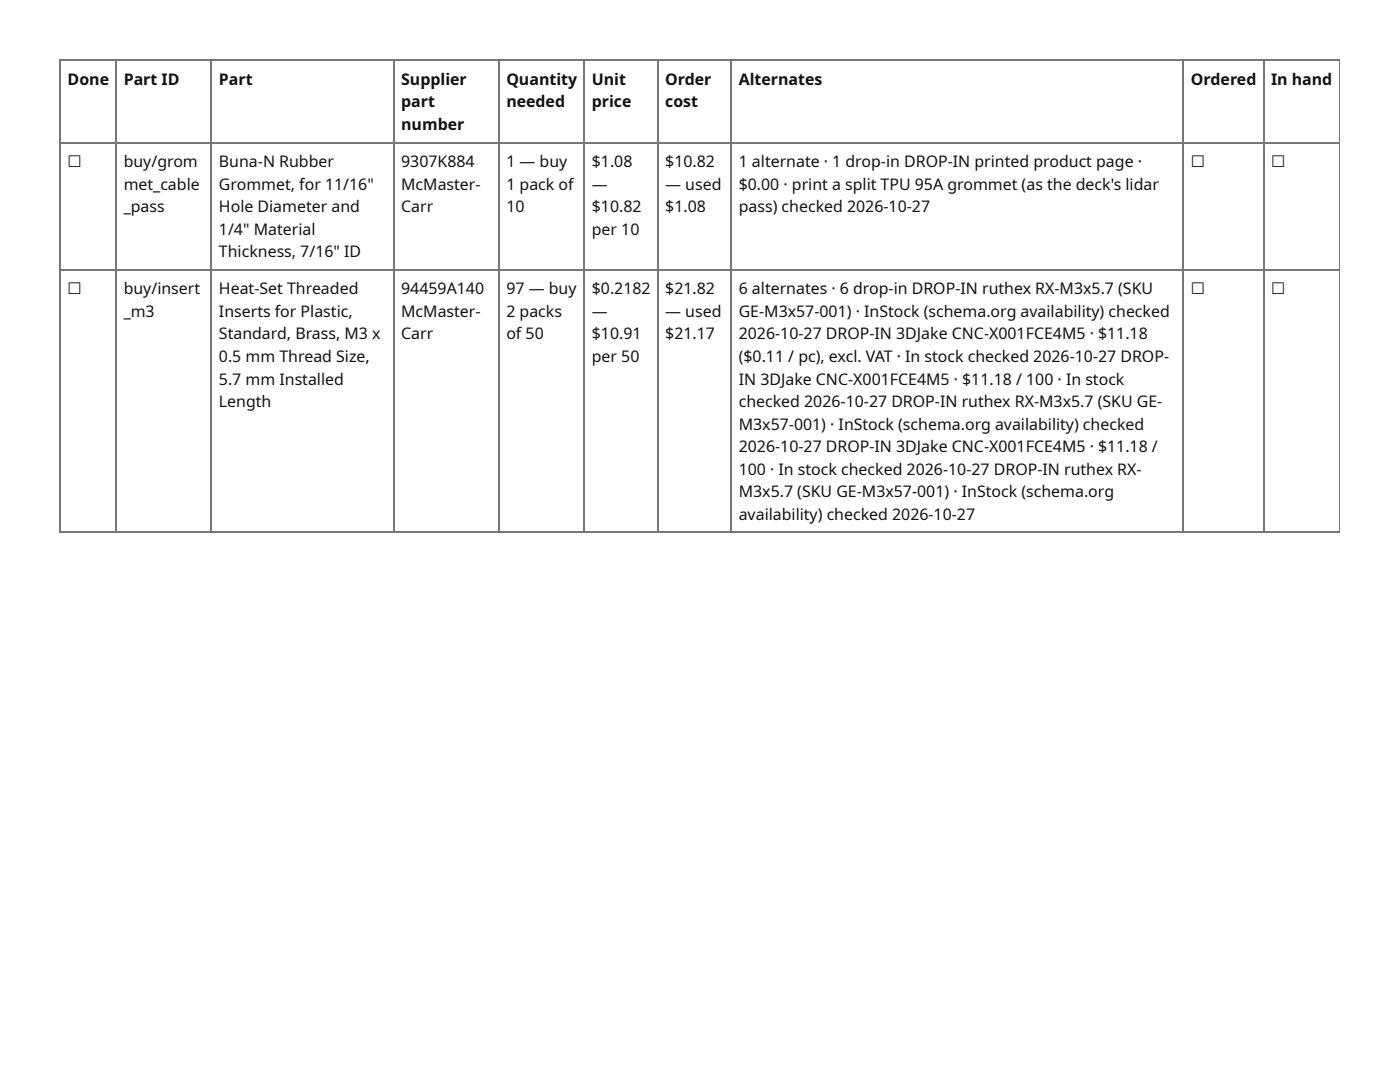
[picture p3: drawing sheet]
<svg xmlns="http://www.w3.org/2000/svg" width="279mm" height="216mm" viewBox="0 0 279 216" stroke-linecap="round" stroke-linejoin="round" font-family="sans-serif">
<defs><g id="words">
<g font-size="3.2" fill="#111">
<text x="13.5" y="16.9">Done</text>
<text x="24.7" y="16.9">Part ID</text>
<text x="43.7" y="16.9">Part</text>
<text x="80.1" y="16.9">Supplier</text>
<text x="101.1" y="16.9">Quantity</text>
<text x="118.1" y="16.9">Unit</text>
<text x="132.8" y="16.9">Order</text>
<text x="147.4" y="16.9">Alternates</text>
<text x="237.7" y="16.9">Ordered</text>
<text x="253.7" y="16.9">In hand</text>
<text x="80.1" y="21.4">part</text>
<text x="101.1" y="21.4">needed</text>
<text x="118.1" y="21.4">price</text>
<text x="132.8" y="21.4">cost</text>
<text x="80.1" y="25.9">number</text>
<text x="13.5" y="33.3">☐</text>
<text x="24.7" y="33.3">buy/grom</text>
<text x="43.7" y="33.3">Buna-N Rubber</text>
<text x="80.1" y="33.3">9307K884</text>
<text x="101.1" y="33.3">1 — buy</text>
<text x="118.1" y="33.3">$1.08</text>
<text x="132.8" y="33.3">$10.82</text>
<text x="147.4" y="33.3">1 alternate · 1 drop-in DROP-IN printed product page ·</text>
<text x="237.7" y="33.3">☐</text>
<text x="253.7" y="33.3">☐</text>
<text x="24.7" y="37.8">met_cable</text>
<text x="43.7" y="37.8">Grommet, for 11/16&quot;</text>
<text x="80.1" y="37.8">McMaster-</text>
<text x="101.1" y="37.8">1 pack of</text>
<text x="118.1" y="37.8">—</text>
<text x="132.8" y="37.8">— used</text>
<text x="147.4" y="37.8">$0.00 · print a split TPU 95A grommet (as the deck's lidar</text>
<text x="24.7" y="42.3">_pass</text>
<text x="43.7" y="42.3">Hole Diameter and</text>
<text x="43.7" y="46.8">1/4&quot; Material</text>
<text x="80.1" y="42.3">Carr</text>
<text x="101.1" y="42.3">10</text>
<text x="118.1" y="42.3">$10.82</text>
<text x="118.1" y="46.8">per 10</text>
<text x="132.8" y="42.3">$1.08</text>
<text x="147.4" y="42.3">pass) checked 2026-10-27</text>
<text x="43.7" y="51.3">Thickness, 7/16&quot; ID</text>
<text x="13.5" y="58.7">☐</text>
<text x="24.7" y="58.7">buy/insert</text>
<text x="43.7" y="58.7">Heat-Set Threaded</text>
<text x="80.1" y="58.7">94459A140</text>
<text x="101.1" y="58.7">97 — buy</text>
<text x="118.1" y="58.7">$0.2182</text>
<text x="132.8" y="58.7">$21.82</text>
<text x="147.4" y="58.7">6 alternates · 6 drop-in DROP-IN ruthex RX-M3x5.7 (SKU</text>
<text x="237.7" y="58.7">☐</text>
<text x="253.7" y="58.7">☐</text>
<text x="24.7" y="63.2">_m3</text>
<text x="43.7" y="63.2">Inserts for Plastic,</text>
<text x="80.1" y="63.2">McMaster-</text>
<text x="101.1" y="63.2">2 packs</text>
<text x="118.1" y="63.2">—</text>
<text x="132.8" y="63.2">— used</text>
<text x="147.4" y="63.2">GE-M3x57-001) · InStock (schema.org availability) checked</text>
<text x="43.7" y="67.7">Standard, Brass, M3 x</text>
<text x="80.1" y="67.7">Carr</text>
<text x="101.1" y="67.7">of 50</text>
<text x="118.1" y="67.7">$10.91</text>
<text x="132.8" y="67.7">$21.17</text>
<text x="147.4" y="67.7">2026-10-27 DROP-IN 3DJake CNC-X001FCE4M5 · $11.18</text>
<text x="43.7" y="72.2">0.5 mm Thread Size,</text>
<text x="43.7" y="76.7">5.7 mm Installed</text>
<text x="118.1" y="72.2">per 50</text>
<text x="147.4" y="72.2">($0.11 / pc), excl. VAT · In stock checked 2026-10-27 DROP-</text>
<text x="147.4" y="76.7">IN 3DJake CNC-X001FCE4M5 · $11.18 / 100 · In stock</text>
<text x="43.7" y="81.2">Length</text>
<text x="147.4" y="81.2">checked 2026-10-27 DROP-IN ruthex RX-M3x5.7 (SKU GE-</text>
<text x="147.4" y="85.7">M3x57-001) · InStock (schema.org availability) checked</text>
<text x="147.4" y="90.2">2026-10-27 DROP-IN 3DJake CNC-X001FCE4M5 · $11.18 /</text>
<text x="147.4" y="94.7">100 · In stock checked 2026-10-27 DROP-IN ruthex RX-</text>
<text x="147.4" y="99.2">M3x5.7 (SKU GE-M3x57-001) · InStock (schema.org</text>
<text x="147.4" y="103.7">availability) checked 2026-10-27</text>
</g>
</g></defs>
<g fill="none" stroke="#777" stroke-width=".26">
<path d="M11.9 12h255.5M12 11.9v94.5M23.2 11.9v94.5M42.2 11.9v94.5M78.7 11.9v94.5M99.6 11.9v94.5M116.5 11.9v94.5M131.4 11.9v94.5M145.9 11.9v94.5M236.1 11.9v94.5M252.3 11.9v94.5M11.9 28.4h255.5"/>
<path d="M11.9 53.8h255.5M11.9 106.2h255.5"/>
</g>
<path d="M267.3 11.9v94.5" fill="none" stroke="#777" stroke-width=".2"/>
<use href="#words"/>
</svg>
